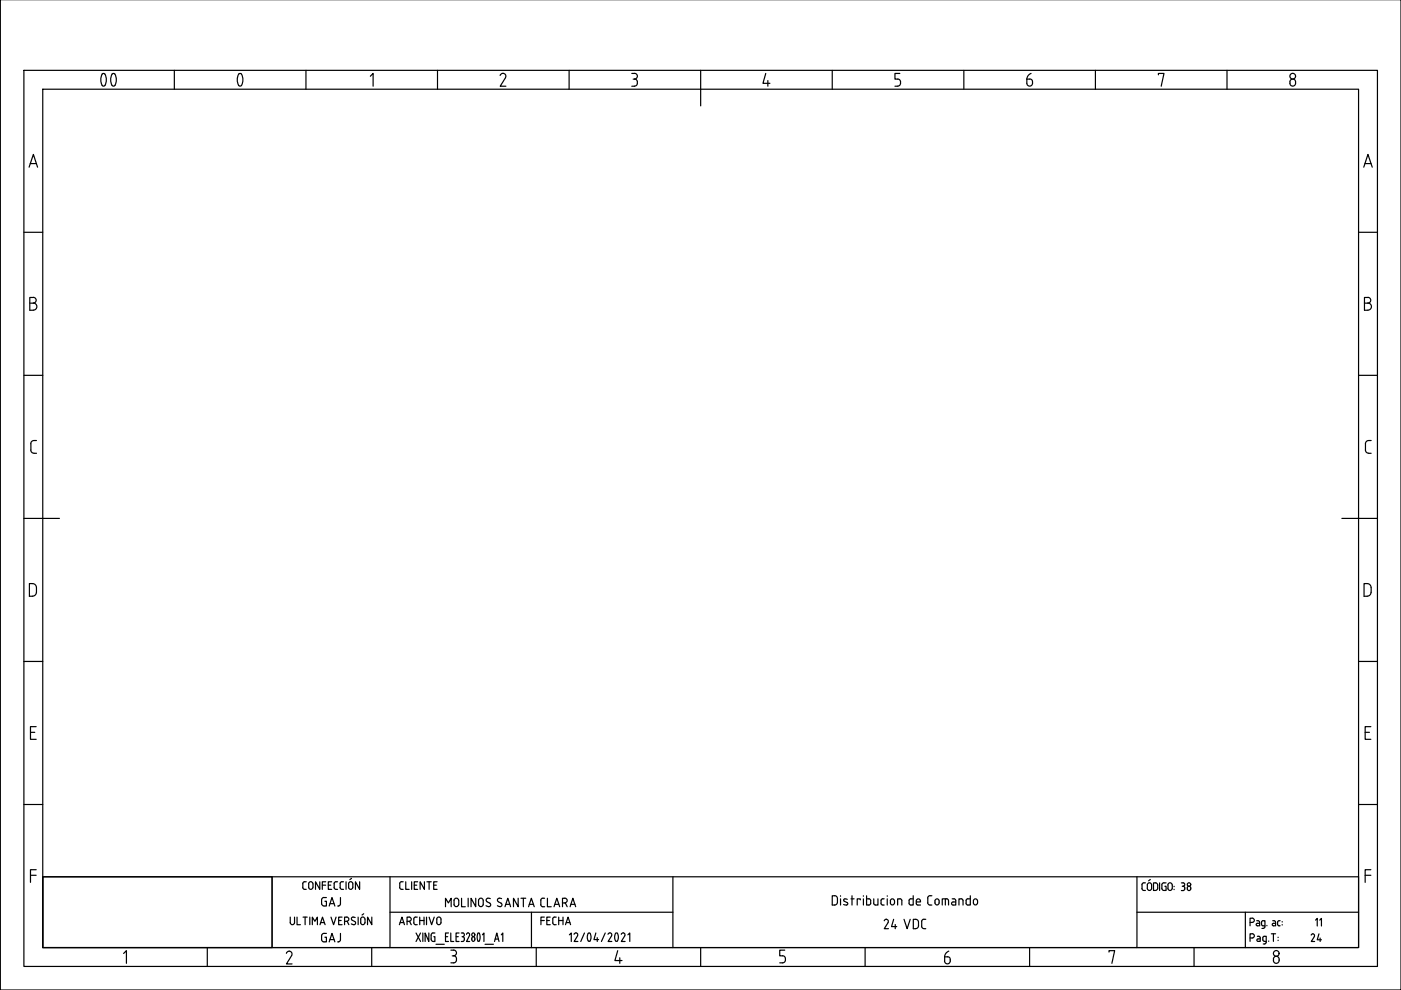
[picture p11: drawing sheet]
<svg xmlns="http://www.w3.org/2000/svg" width="297mm" height="210mm" viewBox="0 0 297 210" stroke-linecap="round" stroke-linejoin="round" font-family="sans-serif">
<defs><g id="words">
<g font-size="9.3">
<text x="16.6" y="20.8">00</text>
<text x="45.5" y="20.8">0</text>
</g>
<text font-size="5.3" x="67.4" y="201.1">GAJ</text>
<g font-size="4.9">
<text x="249.4" y="190.1">38</text>
<text x="67.4" y="193.3">GAJ</text>
</g>
<g font-size="4.4">
<text x="113.9" y="197.2">FECHA</text>
<text x="281.5" y="197.6" transform="rotate(-90 281.5 197.6)">11</text>
<text x="276.9" y="200.7">24</text>
</g>
</g></defs>
<g fill="none" stroke="#000" stroke-width=".25">
<path d="M.1 -.1v210h296.9v-210M5.1 14.9h286.9v190h-286.9zM9.1 18.9h278.9v182h-278.9zM37 14.9v4M64.9 14.9v4M78.5 16.2l.6-.6v2.7M92.8 14.9v4M106 16a.62 .62 0 0 1 .9-.4 .62 .62 0 0 1 .3 .9l-1.1 1.8h1.2M120.7 14.9v4M133.9 18.3h.6M133.9 15.6h.6M134.2 16.8h.3"/>
<path d="M134.5 15.6a.6 .6 0 0 1 .6 .6 .6 .6 0 0 1-.6 .6 .77 .77 0 0 1 .6 .7 .77 .77 0 0 1-.6 .8M148.6 14.9v7.6M162.4 15.6l-.6 2.1h1.4M162.8 17.1v1.2M176.5 14.9v4M189.7 18.3h.6M190.3 16.8a.77 .77 0 0 1 .6 .7 .77 .77 0 0 1-.6 .8M190.8 15.6h-1.1v1.2h.6M204.4 14.9v4M218.3 16.8a.73 .73 0 0 1 .6 .8 .73 .73 0 0 1-.8 .6l-.3-.3-.1-1.1h.6M218.6 15.6a1.37 1.37 0 0 0-.9 1.2M232.2 14.9v4"/>
<path d="M245.6 15.9v-.3h1.2l-.6 2.7M260.1 14.9v4M273.7 16.9a.68 .68 0 0 1 1 .6 .68 .68 0 0 1-1 .6l-.2-.7zM6.2 35.4l.9-2.7 .9 2.7M6.4 34.7h1.3M289.1 35.4l.9-2.7 .9 2.7M289.4 34.7h1.3M5.1 49.2h4M288 49.2h4M5.1 79.6h4M6.3 64.3h.8M7.1 63a.6 .6 0 0 1 .6 .7 .6 .6 0 0 1-.6 .6 .75 .75 0 0 1 .7 .7 .75 .75 0 0 1-.7 .8"/>
<path d="M7.1 63.1h-.8v2.7h.8M288 79.6h4M289.3 64.3h.7M290 63a.6 .6 0 0 1 .6 .7 .6 .6 0 0 1-.6 .6 .75 .75 0 0 1 .8 .7 .75 .75 0 0 1-.8 .8h-.7v-2.7h.7M6.5 95.4a.67 .67 0 0 0 .7 .7h.5M6.5 94.1v1.3M7.7 93.4h-.5a.67 .67 0 0 0-.7 .7M290.2 93.4a.67 .67 0 0 0-.7 .7v1.3a.67 .67 0 0 0 .7 .7M290.2 96.1h.5M290.2 93.4h.5M5.1 109.9h7.5M284.5 109.9h7.5"/>
<path d="M7.7 124.5a.82 .82 0 0 0-.8-.8h-.7v2.7a1.17 1.17 0 0 0 1.4-.5l.1-.3M7.7 124.6v1M290.7 124.5a.82 .82 0 0 0-.8-.8h-.7v2.7a1.17 1.17 0 0 0 1.4-.5l.1-.3M290.7 124.6v1M5.1 140.2h4M6.5 155.3h.9M7.7 154.1h-1.2v2.7h1.2M288 140.2h4M289.4 155.3h1M290.6 154.1h-1.2v2.7h1.2M5.1 170.6h4M288 170.6h4"/>
<path d="M6.5 185.6h1.2M7.7 184.4h-1.2v2.7M9.1 185.9h48.6v15h-48.6zM9.1 185.9h278.9v15h-278.9zM57.7 185.9v15M61.5 194.5v1.1M61.5 195.6a.46 .46 0 0 0 .5 .5 .46 .46 0 0 0 .4-.5M62.4 194.5v1.1M63 194.5v1.6h.7M64.2 194.5h.9M64.7 194.5v1.6M64.9 187h-.5a1.44 1.44 0 0 0-.2 1.4l.7 .2"/>
<path d="M65.4 187.4a.46 .46 0 0 1 .5-.5 .46 .46 0 0 1 .4 .5M65.5 187.4v.7M65.7 194.5v1.6M66.2 196.1v-1.6l.6 .8 .5-.8v1.6M66.4 187.4l-.1 .7a.46 .46 0 0 1-.4 .5 .46 .46 0 0 1-.5-.5M67.8 187v1.6l-.9-1.6v1.6M67.8 196.1l.6-1.6 .5 1.6M68.3 187.7h.8M69.1 187h-.8v1.6M69.6 187.7h.5M70.2 194.5l.5 1.6 .6-1.6M70.3 187h-.7v1.6h.7"/>
<path d="M70.9 187.4v.8M71.6 187h-.6l-.2 .3M72.1 187.4v.8M72.5 194.5h-.7v1.6h.7M72.8 187h-.5l-.2 .3M73.4 187v1.6M73.5 194.4a.46 .46 0 0 1 .5 .5 .46 .46 0 0 1-.5 .4M73.5 194.5h-.4v1.6M73.9 187.4a.46 .46 0 0 1 .5-.5 .46 .46 0 0 1 .4 .5M73.9 187.4v.7M74.5 186.2l-.3 .3M74.8 187.4v.7"/>
<path d="M74.9 194.5h.4M74.9 194.4l-.4 .3 .2 .4M75.2 195.4l.2 .4-.4 .3M75.9 194.5v1.6M76.2 187v1.6l-.8-1.6v1.6M76.5 195.6a.46 .46 0 0 0 .4 .5 .46 .46 0 0 0 .5-.5M76.5 195.6v-.7a.46 .46 0 0 1 .4-.5 .46 .46 0 0 1 .5 .5v.7M77.1 193.7l-.3 .3M78.8 194.5v1.6l-.9-1.6v1.6M82.7 193.4h60M82.7 185.9v15M84.7 196.1l.5-1.6 .6 1.6"/>
<path d="M84.8 195.6h.8M85.1 186.9l-.2 .1a1.44 1.44 0 0 0-.1 1.4l.3 .2M85.2 188.6h.3M85.2 187h.3M86 187v1.6h.7M86.3 195.3h.4M86.7 194.4a.46 .46 0 0 1 .5 .5 .46 .46 0 0 1-.5 .4M86.7 194.5h-.4v1.6M86.8 195.3l.4 .8M87.3 187v1.6M87.8 187.7h.6M88.1 194.4l-.2 .1a1.44 1.44 0 0 0-.1 1.4l.7 .2"/>
<path d="M88.1 194.5h.4M88.2 197.8l1 1.8M88.5 187h-.7v1.6h.7M89 194.5v1.6M89 195.2h.9M89.2 197.8l-1 1.8M89.6 197.8v1.8M89.9 194.5v1.6M90 187v1.6l-.9-1.6v1.6M90.4 194.5v1.6M90.5 187h.9M90.9 197.8v1.8l-.8-1.8v1.8"/>
<path d="M91 194.5l.5 1.6 .6-1.6M91 187v1.6M92 187.7h.5M92.2 197.8l-.6 .1a1.54 1.54 0 0 0 0 1.6l.6 .1v-1h-.2M92.6 195.6a.46 .46 0 0 0 .4 .5 .46 .46 0 0 0 .5-.5M92.6 195.6v-.7a.46 .46 0 0 1 .4-.5 .46 .46 0 0 1 .5 .5v.7M92.7 187h-.7v1.6h.7M94.5 192.2v-1.7l.6 .9 .6-.9v1.7M94.5 198.6h.4M95.1 197.8h-.6v1.8h.6M95.6 197.8v1.8h.6M96.3 190.7a.5 .5 0 0 1 .6-.3 .5 .5 0 0 1 .3 .5v.8a.49 .49 0 0 1-.4 .5 .49 .49 0 0 1-.5-.5z"/>
<path d="M96.7 198.6h.5M97.3 197.8h-.6v1.8h.6M97.8 197.8h.3a.4 .4 0 0 1 .4 .4 .4 .4 0 0 1-.4 .4M97.9 190.5v1.7h.8M98 198.6a.51 .51 0 0 1 .5 .4 .51 .51 0 0 1-.4 .6h-.3M98.9 198.1l.3-.3a.39 .39 0 0 1 .3 .6M99.3 190.5v1.7M99.5 198.4l-.6 1.2h.7M100.2 198.7a.45 .45 0 0 1 .5 .4 .45 .45 0 0 1-.5 .4l-.2-.5zM100.9 190.5v1.7l-1-1.7v1.7M101.3 197.9h.3M101.3 199.5h.3"/>
<path d="M101.3 197.9a2.06 2.06 0 0 0 0 1.6M101.5 190.7a.5 .5 0 0 1 .6-.3 .5 .5 0 0 1 .4 .5v.8a.5 .5 0 0 1-.5 .5 .5 .5 0 0 1-.5-.5zM101.6 197.9a2.06 2.06 0 0 1 0 1.6M102.3 198.2l.3-.4v1.8M103 192l.6 .2M103.3 191.2l.7 .6v.3l-.3 .1M104 190.5a.47 .47 0 0 0-.7 0 .47 .47 0 0 0 0 .7M104.8 199.6l.5-1.8 .5 1.8M105 199.1h.7M106.3 198.2l.3-.4v1.8M106.3 190.5a.47 .47 0 0 0-.6 0 .47 .47 0 0 0 0 .7l.5 .3a.44 .44 0 0 1 .1 .6 .44 .44 0 0 1-.7 0l-.1-.1M107.1 192.2l.6-1.7 .6 1.7"/>
<path d="M107.2 191.7h.9M109.9 190.5v1.7l-1-1.7v1.7M110.5 190.5h1M111 190.5v1.7M112.1 192.2l.6-1.7 .6 1.7M112.2 191.7h.9M112.7 193.4v7.5M114.6 191.8l.3 .4h.2M115.5 190.5l-.4-.1-.4 .3v1.1M116.1 190.5v1.7h.8M117.5 192.2l.6-1.7 .6 1.7M117.6 191.7h.9"/>
<path d="M119.3 191.4h.5M119.8 190.4a.5 .5 0 0 1 .5 .5 .5 .5 0 0 1-.5 .5M119.8 190.5h-.5v1.7M119.9 191.4l.4 .8M120.7 198.2l.4-.4v1.8M120.9 192.2l.6-1.7 .6 1.7M121 191.7h.9M122.5 198.4l-.8 1.2h.8M123.9 197.8l-.8 1.8M124.7 197.9l.2-.1a1.23 1.23 0 0 1 0 1.8h-.1a1.44 1.44 0 0 1-.1-1.7zM126.3 197.8l-.4 1.4h1M126.6 198.8v.8"/>
<path d="M128.3 197.8l-.8 1.8M128.9 198.1a.41 .41 0 0 1 .5-.3 .41 .41 0 0 1 .3 .6l-.8 1.2h.8M130.5 197.9a1.68 1.68 0 0 0 0 1.6M130.5 197.9l.2-.1a1.23 1.23 0 0 1 0 1.8l-.2-.1M131.7 198.1l.1-.2a.4 .4 0 0 1 .5 0 .4 .4 0 0 1 .2 .5l-.8 1.2h.8M133.1 198.2l.4-.4v1.8M142.7 185.9v15M176.9 189.9a.6 .6 0 0 1 .7 .6v.8a.6 .6 0 0 1-.7 .6M177 189.9h-.5v2h.5M178.2 189.9v.1M178.2 190.6v1.3M179.6 190.7l-.5-.1-.2 .2 .1 .3 .7 .4-.1 .3h-.7"/>
<path d="M180.4 190.6h.7M180.6 189.9v2M182.4 190.8v-.2h-.7v1.3M183.1 189.9v.1M183.1 190.6v1.3M183.7 189.9v2h.5M183.7 190.6h.5M184.2 190.6l.4 .3M184.6 191l-.1 .7-.3 .2M185.3 190.6v1.1l.3 .2h.5v-1.3M186.8 191v.7l.7 .2M187.5 190.6h-.5l-.2 .3"/>
<path d="M187.5 195.2a.44 .44 0 0 1 .6-.3 .44 .44 0 0 1 .2 .7M188.1 189.9v.1M188.1 190.6v1.3M188.3 195.6l-.8 1.3h.9M188.8 191a.43 .43 0 0 1 .4-.4 .43 .43 0 0 1 .4 .4l.1 .4a.44 .44 0 0 1-.5 .5 .44 .44 0 0 1-.4-.5M188.8 191v.4M189.5 194.9l-.5 1.6h1.1M189.8 196v.9M191.2 191v.9M191.2 190.9l-.2-.3h-.7v1.3M191.7 194.9l.6 2 .7-2M192.8 191v.7l.3 .2"/>
<path d="M193.1 190.6l-.4 .3M193.1 190.6h.5M193.6 189.9v2h-.5M194.1 196.9a.6 .6 0 0 0 .6-.6v-.8a.6 .6 0 0 0-.6-.6h-.5v2h.5M194.3 191.2h.9a.46 .46 0 0 0-.4-.6 .46 .46 0 0 0-.5 .4v.7l.3 .2M194.6 191.9h.6M195.4 196.4l.1 .2 .4 .3M195.4 195.4v1M195.9 196.9h.4M196.3 194.9l-.7 .1-.2 .4M197.6 189.9l-.7 .1a1.72 1.72 0 0 0-.1 1.6l.1 .2 .7 .1M199.1 191a.43 .43 0 0 0-.4-.4 .43 .43 0 0 0-.5 .4v.4a.43 .43 0 0 0 .5 .5 .43 .43 0 0 0 .4-.5"/>
<path d="M199.1 191v.4M200.4 190.6v1.3M200.7 190.6l.4 .3M200.7 190.6h-.9v1.3M201.1 191v.9M201.9 190.6h.5l.2 .3M202.1 191.2a.33 .33 0 0 0-.4 .4 .33 .33 0 0 0 .4 .3M202.1 191.2h.5M202.6 191v.9h-.5M204.2 191v.9M204.2 190.9l-.2-.3h-.7v1.3M204.8 191l.1 .7 .3 .2"/>
<path d="M205.2 190.6l-.4 .3M205.2 190.6h.5M205.7 189.9v2h-.5M206.4 190.8a.43 .43 0 0 1 .5-.2 .43 .43 0 0 1 .3 .4v.4a.43 .43 0 0 1-.4 .5 .43 .43 0 0 1-.4-.5zM241.1 185.9v15M241.1 193.4h46.9M242.5 187.2h-.2a1.44 1.44 0 0 0-.1 1.4l.7 .2M242.5 187.2h.4M243.3 188.3a.46 .46 0 0 0 .4 .5 .46 .46 0 0 0 .5-.5M243.3 188.4v-.8a.46 .46 0 0 1 .4-.4 .46 .46 0 0 1 .5 .4v.8M243.9 186.5l-.4 .2M245 187.2h.2a1.11 1.11 0 0 1 0 1.5l-.2 .1"/>
<path d="M245 187.2h-.4v1.6h.4M245.9 187.2v1.6M246.3 187.6v.8M246.8 187.2l-.4 .2-.1 .2M246.8 187.2h.4M247 187.9h.2v.9l-.7-.1-.2-.4M247.6 188.3a.46 .46 0 0 0 .5 .5 .46 .46 0 0 0 .4-.5M248.5 187.6a.46 .46 0 0 0-.4-.4 .46 .46 0 0 0-.5 .4v.8M264 193.4v7.5M265 198.9h.5a.44 .44 0 0 0 .4-.5 .44 .44 0 0 0-.4-.4h-.5v1.6M265 195.6h.5a.44 .44 0 0 0 .4-.5 .44 .44 0 0 0-.4-.4h-.5v1.6M266.4 195.2h.3"/>
<path d="M266.6 198.5l.4 .1 .2 .2v.8h-.5M266.7 199.1l-.2 .2 .2 .3M266.7 195.2l.3 .3M266.7 199.1h.5M267.1 195.5v.8l-.7-.1 .1-.4h.6M267.6 196.8h.3M267.7 199.3l.4 .3M267.7 199.3l.1-.6 .7-.2v1.3M268.1 199.6h.4M268.2 196.5l-.3 .3M268.2 196.3l-.7-.2v-.6l.1-.2 .6-.1v1.3M268.4 199.8l-.1 .3h-.5"/>
<path d="M268.6 196.2v.1M269 199.5v.1M269.5 198h1M269.8 195.2l.6 .2 .1 .9h-.6l-.2-.3 .2-.2h.6M270 198v1.6M271 198.7v.1M271 199.3v.1M271.4 195.2l-.5 .2v.6l.1 .3h.4M271.9 195.4v.1M271.9 196v.1M289.4 185.6h1.2M290.6 184.4h-1.2v2.7"/>
<path d="M26.2 202.2l.6-.6v2.7M43.9 200.9v4M60.7 202.1a.61 .61 0 0 1 .8-.4 .61 .61 0 0 1 .3 .9M61.8 202.6l-1.1 1.8h1.2M78.8 200.9v4M92.4 200.2h1.8M95.6 201.5h.6M95.9 202.7h.3M96.2 201.4a.6 .6 0 0 1 .6 .6 .6 .6 0 0 1-.6 .6M96.2 202.6a.6 .6 0 0 1 .6 .6M96.8 203.3a.69 .69 0 0 1-.6 .8h-.6M102.8 200.2h1.8"/>
<path d="M113.7 200.9v4M131 201.6l-.6 2.1h1.5M131.4 203.1v1.2M148.6 200.9v4M165.3 204.1h.6M165.9 202.6a.6 .6 0 0 1 .6 .6M166.4 201.5h-1.1v1.2h.6M166.5 203.3a.69 .69 0 0 1-.6 .8M183.4 200.9v4M200.9 202.9a.73 .73 0 0 1 .6 .8 .73 .73 0 0 1-.9 .6l-.3-.5M200.9 202.9h-.6v.9M201.2 201.7a1.37 1.37 0 0 0-.9 1.2"/>
<path d="M218.3 200.9v4M235.1 201.9v-.3h1.2l-.6 2.7M253.2 200.9v4M270 203.4a.6 .6 0 0 1 .6-.7 .6 .6 0 0 1 .6 .7M270 203.4a.62 .62 0 0 0 .4 .8 .62 .62 0 0 0 .8-.6M271.2 203.4v.3"/>
<circle cx="274.1" cy="16.2" r=".6"/>
<circle cx="100.3" cy="198.2" r=".36"/>
<circle cx="270.6" cy="202.1" r=".6"/>
</g>
<use href="#words"/>
</svg>
